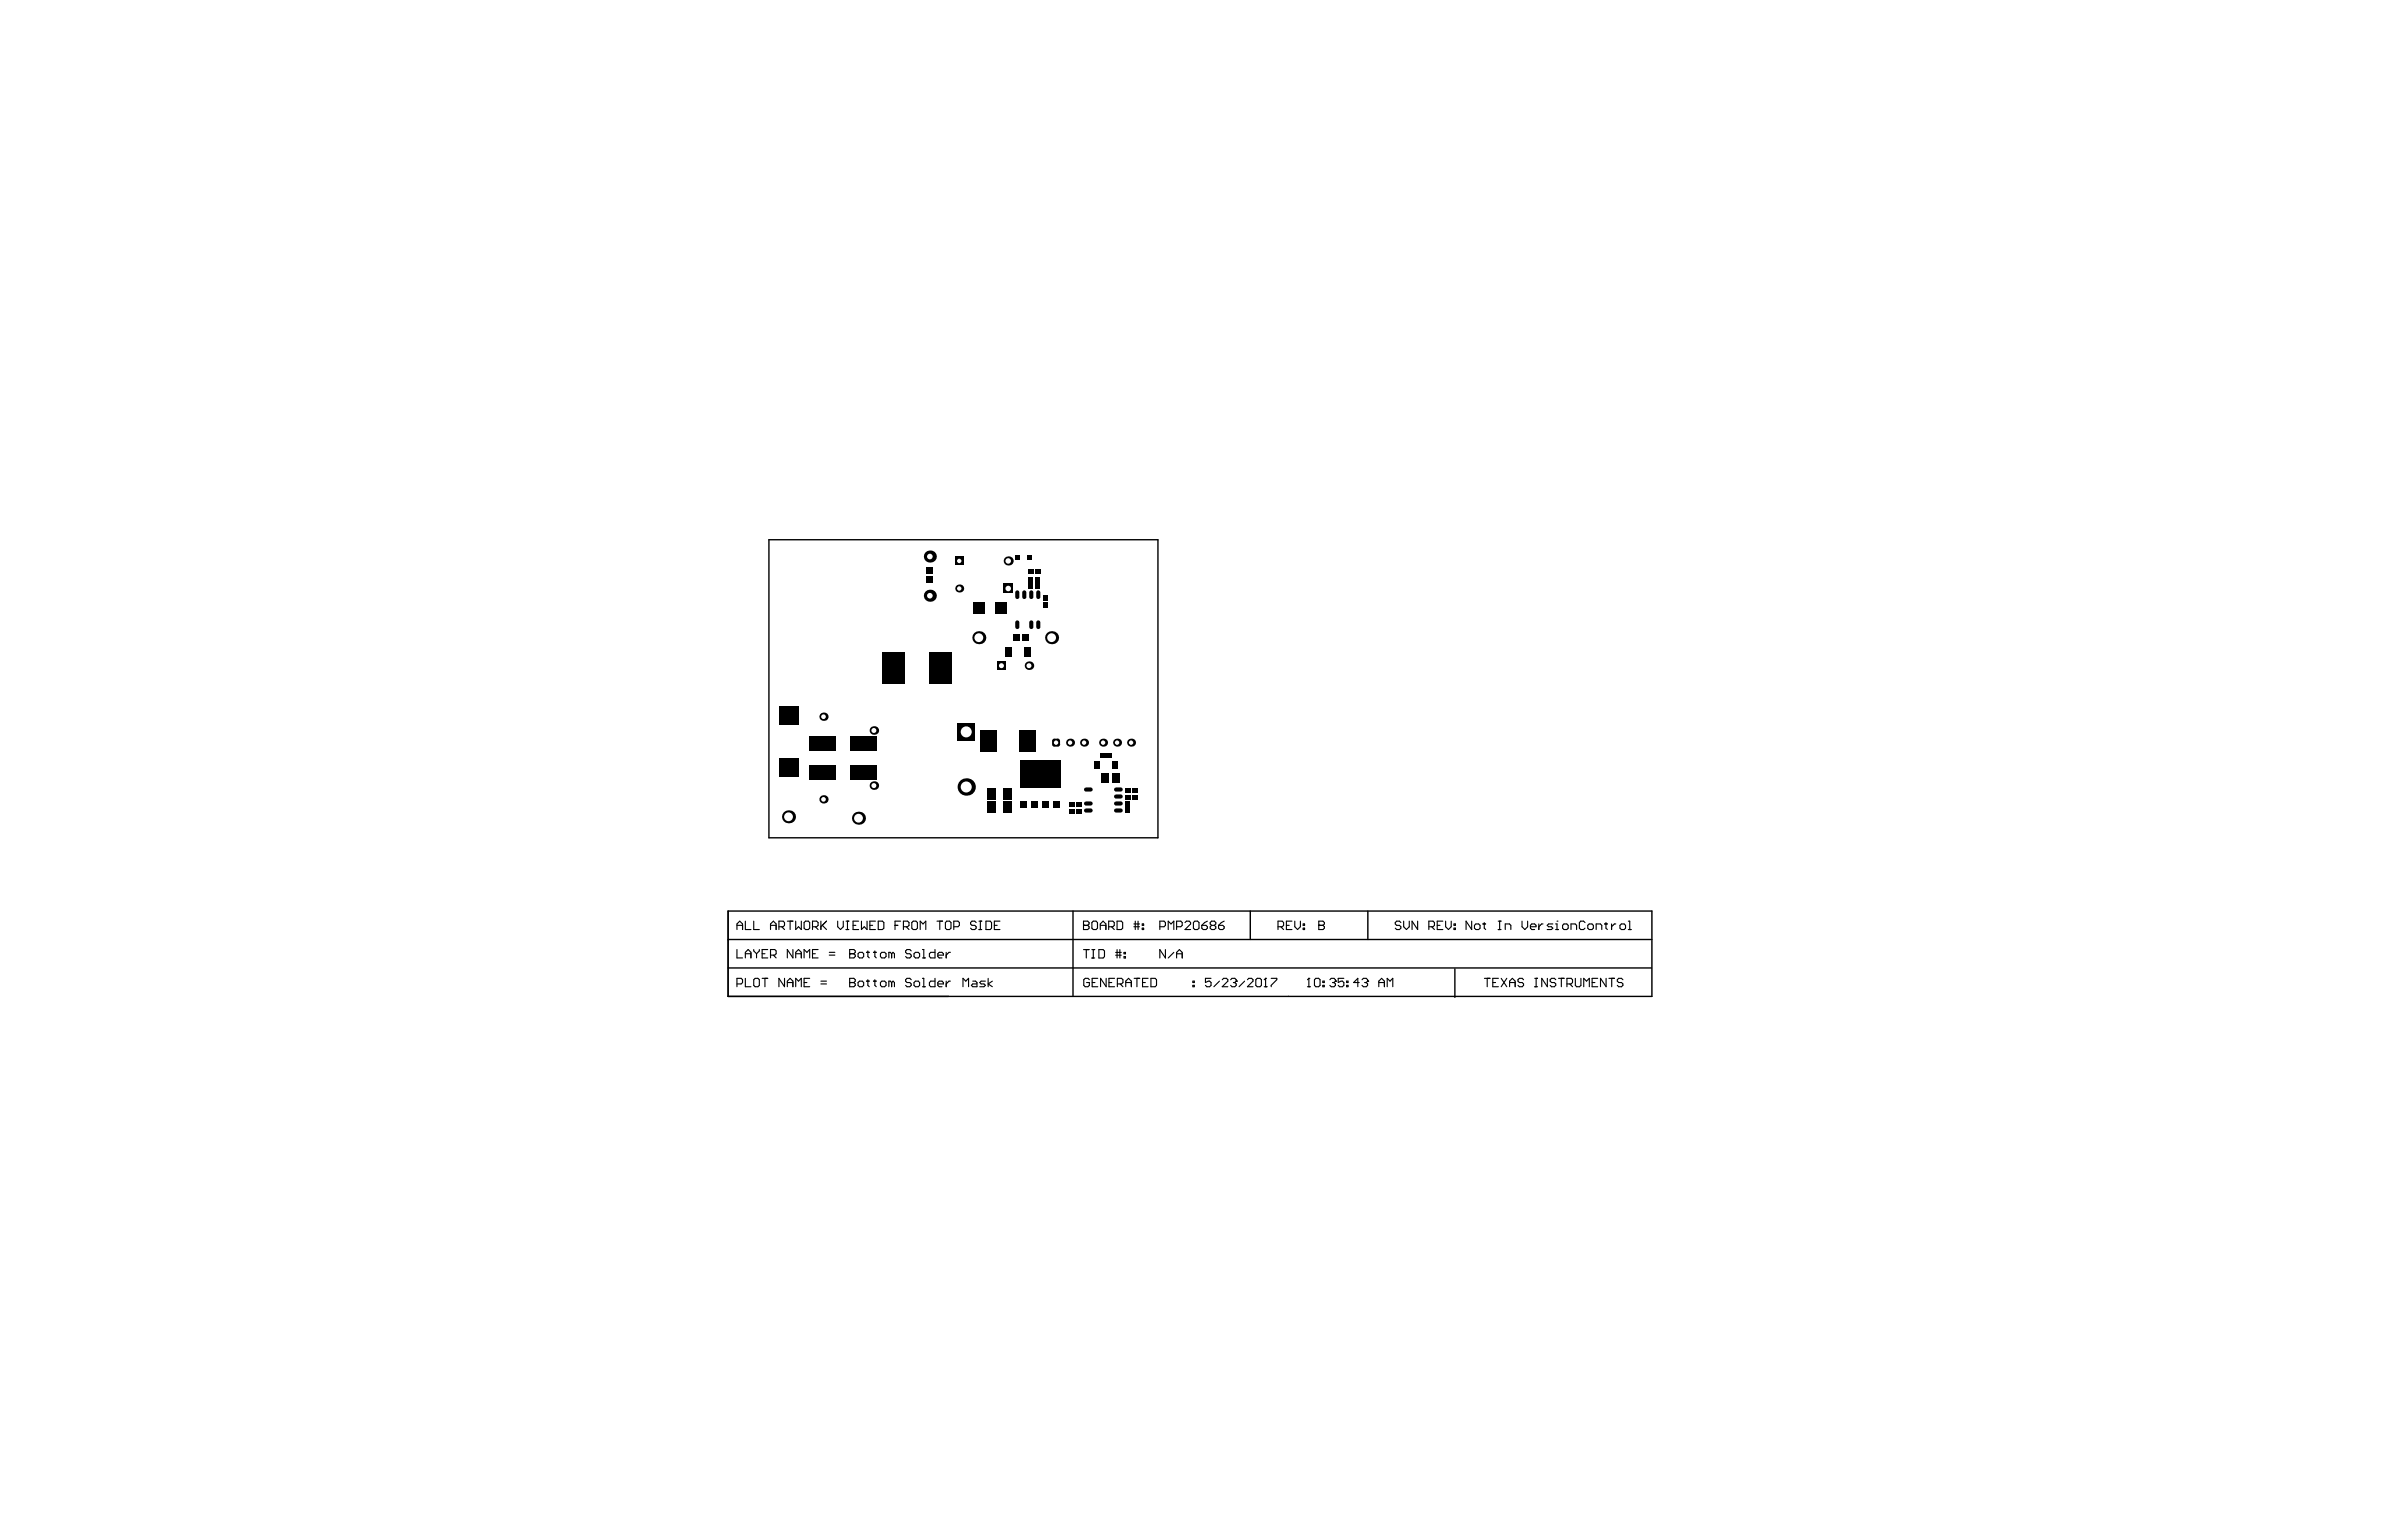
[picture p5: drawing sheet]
<svg xmlns="http://www.w3.org/2000/svg" width="432mm" height="279mm" viewBox="0 0 432 279" stroke-linecap="round" stroke-linejoin="round" font-family="sans-serif">
<path d="M139.4 97.9h70.5v54h-70.5zM132 165.2v15.5h167.5v-15.5h-167.5v15.5M132 175.5h167.4M132 170.3h167.5M194.5 165.2v15.5M226.6 165.2v5.1M248 165.2v5.1M263.7 175.7v5.1" fill="none" stroke="#000" stroke-width=".25"/>
<g fill="none" stroke="#000" stroke-width=".2">
<path d="M133.6 167.8h1M133.6 168.5v-1l.5-.5 .5 .5v1M133.6 172.2v1.5h1M133.6 178.4h.8l.2-.2v-.6l-.2-.2h-.8v1.5M135.1 167v1.5h1M135.1 173.7v-1l.5-.5 .5 .5v1M135.1 177.4v1.5h1M135.1 172.9h1M136.6 167v1.5h1M136.6 177.6l.3-.2h.5l.2 .2v1.1l-.2 .2h-.5l-.3-.2zM136.6 172.2v.2l.5 .5M137.1 172.9v.8"/>
<path d="M137.6 172.2v.2l-.5 .5M138.2 177.4h1M138.2 172.9h.5M138.7 177.4v1.5M139.2 172.2h-1v1.5h1M139.7 167.8h1M139.7 173.2h.7l.3-.3v-.5l-.3-.2h-.7v1.5M139.7 168.5v-1l.5-.5 .5 .5v1M140.2 173.2l.5 .5M141.2 168h.8l.2-.2v-.5l-.2-.3h-.8v1.5M141.7 168l.5 .5M142.2 177.4v1.5l-1-1.5v1.5"/>
<path d="M142.7 167h1M142.7 178.9v-1l.5-.5 .5 .5v1M142.7 178.2h1M143.2 167v1.5M143.7 172.2v1.5l-1-1.5v1.5M144.2 167v1.5l.6-.5 .5 .5v-1.5M144.2 173.7v-1l.6-.5 .5 .5v1M144.2 178.9v-1.5l.6 .5 .5-.5v1.5M144.2 172.9h1.1M145.8 178.2h.5M145.8 173.7v-1.5l.5 .5 .5-.5v1.5M146 167h.5l.3 .3v1l-.3 .2h-.5l-.2-.2v-1z"/>
<path d="M146.8 177.4h-1v1.5h1M147.3 168h.7l.3-.2v-.5l-.3-.3h-.7v1.5M147.3 172.9h.5M147.8 168l.5 .5M148.3 172.2h-1v1.5h1M148.8 178.4h1M148.8 177.9h1M148.8 167v1.5M149.1 167.8l.7 .7M149.8 167l-1 1M150.3 173.2h1M150.3 172.7h1"/>
<path d="M151.9 167v1l.5 .5 .5-.5v-1M153.4 168.5h.5M153.4 167h.5M153.6 167v1.5M154 178.2h.1M154 172.9h.1M154 177.4h.8l.2 .2v.3l-.2 .3 .2 .2v.3l-.2 .2h-.8zM154 178.2h.8M154 172.2h.8l.2 .2v.3l-.2 .2 .2 .3v.2l-.2 .3h-.8zM154 172.9h.8M154.6 167.8h.5M155.5 178.2l.3-.3h.5l.3 .3v.5l-.3 .2h-.5l-.3-.2z"/>
<path d="M155.5 172.9l.3-.2h.5l.3 .2v.5l-.3 .3h-.5l-.3-.3zM155.7 167h-1.1v1.5h1.1M156.2 167v1.5l.5-.5 .5 .5v-1.5M157.1 177.9h.5M157.1 172.7h.5M157.3 172.4v1l.3 .3M157.3 177.6v1.1l.3 .2M157.7 167.8h.5M158.3 177.9h.5M158.3 172.7h.5M158.6 172.4v1l.2 .3M158.6 177.6v1.1l.2 .2"/>
<path d="M158.7 167h-1v1.5h1M159.2 167h.8l.2 .3v1l-.2 .2h-.8zM159.6 178.2l.3-.3h.5l.2 .3v.5l-.2 .2h-.5l-.3-.2zM159.6 172.9l.3-.2h.5l.2 .2v.5l-.2 .3h-.5l-.3-.3zM161.6 178.2l-.2-.3h-.3v1M161.6 172.9l-.2-.2h-.3v1M161.6 172.9v.8M161.6 178.2v.7M161.6 178.2l.3-.3 .2 .3v.7M161.6 172.9l.3-.2 .2 .2v.8M162.2 167.8h.6M163.3 167h-1.1v1.5"/>
<path d="M163.8 168h.7l.3-.2v-.5l-.3-.3h-.7v1.5M164.3 168l.5 .5M165.2 177.6l-.3-.2h-.5l-.2 .2v.3l.2 .3h.5l.3 .2v.3l-.3 .2h-.5l-.2-.2M165.2 172.4l-.3-.2h-.5l-.2 .2v.3l.2 .2h.5l.3 .3v.2l-.3 .3h-.5l-.2-.3M165.5 167h.6l.2 .3v1l-.2 .2h-.6l-.2-.2v-1zM165.7 178.2l.2-.3h.6l.2 .3v.5l-.2 .2h-.6l-.2-.2zM165.7 172.9l.2-.2h.6l.2 .2v.5l-.2 .3h-.6l-.2-.3zM166.8 168.5v-1.5l.5 .5 .5-.5v1.5M167.2 177.4h.3v1.5M167.2 178.9h.5M167.2 173.7h.5M167.2 172.2h.3v1.5"/>
<path d="M169.5 177.4v1.5h-.8l-.2-.2v-.5l.2-.3h.8M169.5 172.2v1.5h-.8l-.2-.3v-.5l.2-.2h.8M169.9 167h1M170 178.4h1v-.2l-.2-.3h-.5l-.3 .3v.5l.3 .2h.5M170 173.2h1v-.3l-.2-.2h-.5l-.3 .2v.5l.3 .3h.5M170.4 167v1.5M171.4 167.3l.2-.3h.5l.3 .3v1l-.3 .2h-.5l-.2-.2zM171.5 172.7v1M171.5 177.9v1M172.3 177.9h-.3l-.5 .5M172.3 172.7h-.3l-.5 .5M172.9 168h.8l.2-.2v-.5l-.2-.3h-.8v1.5"/>
<path d="M174.6 178.9v-1.5l.5 .5 .5-.5v1.5M176.3 177.9h.5l.3 .3v.7h-.8l-.2-.2 .2-.3h.8M177 167.3l-.3-.3h-.5l-.3 .3v.2l.3 .3h.5l.3 .2v.3l-.3 .2h-.5l-.3-.2M177.5 168.5h.5M177.5 167h.5M177.7 167v1.5M178.6 177.9h-.7l-.3 .3 .3 .2h.5l.2 .3-.2 .2h-.8M178.7 167h.8l.2 .3v1l-.2 .2h-.8zM179.1 177.4v1.5M179.9 177.9l-.8 .5 .8 .5M180.3 167.8h.5M181.3 167h-1v1.5h1"/>
<path d="M196.4 167.8h.1M196.4 167h.8l.2 .3v.2l-.2 .3 .2 .2v.3l-.2 .2h-.8zM196.4 167.8h.8M196.4 172.2h1M196.9 172.2v1.5M197.5 177.6l-.3-.2h-.5l-.2 .2v1.1l.2 .2h.5l.3-.2v-.5h-.5M197.9 167.3l.3-.3h.5l.2 .3v1l-.2 .2h-.5l-.3-.2zM197.9 173.7h.5M197.9 172.2h.5M198 178.2h.5M198.2 172.2v1.5M199 177.4h-1v1.5h1"/>
<path d="M199.2 172.2h.8l.2 .2v1l-.2 .3h-.8zM199.5 167.8h1M199.5 168.5v-1l.5-.5 .5 .5v1M200.5 177.4v1.5l-1-1.5v1.5M201 168h.7l.3-.2v-.5l-.3-.3h-.7v1.5M201 178.2h.5M201.5 168l.5 .5M202 177.4h-1v1.5h1M202.2 172.7h1.1M202.2 173.2h1.1M202.5 167h.8l.2 .3v1l-.2 .2h-.8zM202.5 172.2v1.5"/>
<path d="M202.5 178.4h.8l.3-.2v-.6l-.3-.2h-.8v1.5M203 172.2v1.5M203.1 178.4l.5 .5M203.8 173.4h.2v.3h-.2zM203.8 172.7h.2v.2h-.2zM204.1 178.2h1M204.1 178.9v-1l.5-.5 .5 .5v1M205.5 167.5h1.1M205.5 168h1.1M205.6 177.4h1M205.8 167v1.5M206.1 177.4v1.5"/>
<path d="M206.3 167v1.5M207.1 168.3h.2v.2h-.2zM207.1 167.5h.2v.3h-.2zM207.1 178.2h.5M208.1 177.4h-1v1.5h1M208.6 177.4h.8l.2 .2v1.1l-.2 .2h-.8zM210.2 168h.8l.3-.2v-.5l-.3-.3h-.8v1.5M211.3 172.2v1.5l-1.1-1.5v1.5M211.8 168.5v-1.5l.5 .5 .5-.5v1.5M212.8 172.7l-1 1M213.3 168h.8l.2-.2v-.5l-.2-.3h-.8v1.5M213.3 173.7v-1l.5-.5 .5 .5v1"/>
<path d="M213.3 172.9h1M214.8 167.3l.3-.3h.5l.2 .3v.2l-1 1h1M216.2 178.7h.3v.2h-.3zM216.2 177.9h.3v.3h-.3zM216.3 167.3l.3-.3h.5l.3 .3v1l-.3 .2h-.5l-.3-.2zM217.9 167.8h.7l.3 .2v.3l-.3 .2h-.5l-.2-.2zM218.9 167l-.5 .3-.5 .5M219.5 177.4h-1v.8l.5-.3h.3l.2 .3v.5l-.2 .2h-.5l-.3-.2M219.6 167.8l-.2 .2v.3l.2 .2h.5l.3-.2v-.3l-.3-.2M219.6 167.8l-.2-.3v-.2l.2-.3h.5l.3 .3v.2l-.3 .3M219.6 167.8h.5M220.9 167.8h.8l.2 .2v.3l-.2 .2h-.5l-.3-.2z"/>
<path d="M221.1 177.9l-1.1 1M221.6 177.6l.2-.2h.5l.3 .2v.3l-1 1h1M221.9 167l-.5 .3-.5 .5M223.1 177.6l.2-.2h.5l.3 .2v.3M223.6 178.2h.2M223.8 178.2l.3 .2v.3l-.3 .2h-.5l-.2-.2M224.1 177.9h.1M224.1 177.9l-.3 .3M225.6 177.9l-1 1M226.1 177.6l.3-.2h.5l.2 .2v.3l-1 1h1M227.6 177.6l.3-.2h.5l.3 .2v1.1l-.3 .2h-.5l-.3-.2zM229.2 178.9h.5"/>
<path d="M229.4 177.4h.1M229.4 177.4v1.5M229.4 177.4l-.2 .2M230.4 177.4h1.1v.2l-1.1 1.1v.2M231.7 168h.7l.3-.2v-.5l-.3-.3h-.7v1.5M232.2 168l.5 .5M233.2 167.8h.5M234.2 167h-1v1.5h1M234.7 167v1l.5 .5 .5-.5v-1M236.2 168.3h.3v.2h-.3zM236.2 167.5h.3v.3h-.3zM237 178.9h.5"/>
<path d="M237.3 177.4h.1M237.3 177.4v1.5M237.3 177.4l-.3 .2M238.3 177.6l.2-.2h.5l.3 .2v1.1l-.3 .2h-.5l-.2-.2zM239.1 167.8h.1M239.1 167h.7l.3 .3v.2l-.3 .3 .3 .2v.3l-.3 .2h-.7zM239.1 167.8h.7M239.8 178.7h.3v.2h-.3zM239.8 177.9h.3v.3h-.3zM241.1 177.6l.2-.2h.5l.3 .2v.3M241.6 178.2h.2M241.8 178.2l.3 .2v.3l-.3 .2h-.5l-.2-.2"/>
<path d="M242.1 177.9h.1M242.1 177.9l-.3 .3M243.6 177.4h-1v.8l.5-.3h.3l.2 .3v.5l-.2 .2h-.6l-.2-.2M244.1 178.7h.3v.2h-.3zM244.1 177.9h.3v.3h-.3zM246.4 178.2h-1l.7-.8v1.5M246.9 177.6l.3-.2h.5l.2 .2v.3M247.4 178.2h.3M247.7 178.2l.2 .2v.3l-.2 .2h-.5l-.3-.2M247.9 177.9h.1M247.9 177.9l-.2 .3M249.9 178.2h1.1"/>
<path d="M249.9 178.9v-1l.6-.5 .5 .5v1M251.5 178.9v-1.5l.5 .5 .5-.5v1.5M253.9 167.3l-.2-.3h-.5l-.3 .3v.2l.3 .3h.5l.2 .2v.3l-.2 .2h-.5l-.3-.2M254.5 167v1l.5 .5 .5-.5v-1M257 167v1.5l-1-1.5v1.5M259 168h.8l.2-.2v-.5l-.2-.3h-.8v1.5M259.5 168l.5 .5M260.5 167.8h.5M261.6 167h-1.1v1.5h1.1M262.1 167v1l.5 .5 .5-.5v-1M263.6 168.3h.2v.2h-.2zM263.6 167.5h.2v.3h-.2z"/>
<path d="M266.8 167v1.5l-1-1.5v1.5M267.5 167.5h.5l.3 .3v.5l-.3 .2h-.5l-.2-.2v-.5zM268.8 167.5h.5M269.1 167.3v1l.2 .2M269.1 177.4h1M269.6 177.4v1.5M270.6 178.2h.5M271.6 168.5h.5M271.6 167h.5M271.6 177.4h-1v1.5h1M271.9 167v1.5M272.1 177.4l1 1.5"/>
<path d="M272.9 168.5v-1h.7l.3 .3v.7M273.1 177.4l-1 1.5M273.7 178.2h1M273.7 178.9v-1l.5-.5 .5 .5v1M275.9 167v1l.5 .5 .5-.5v-1M276.2 177.6l-.3-.2h-.5l-.2 .2v.3l.2 .3h.5l.3 .2v.3l-.3 .2h-.5l-.2-.2M277.4 168h1v-.2l-.2-.3h-.5l-.3 .3v.5l.3 .2h.5M278.2 177.4h.5M278.2 178.9h.5M278.5 177.4v1.5M279 167.5v1M279.7 167.5h-.2l-.5 .5"/>
<path d="M280.5 177.4v1.5l-1-1.5v1.5M281.5 167.5h-.8l-.2 .3 .2 .2h.5l.3 .3-.3 .2h-.7M282 168.5h.5M282 167.5h.2v1M282 177.6l-.2-.2h-.5l-.3 .2v.3l.3 .3h.5l.2 .2v.3l-.2 .2h-.5l-.3-.2M282.2 167h.1M282.5 177.4h1M283 177.4v1.5M283.5 167.5h.5l.3 .3v.5l-.3 .2h-.5l-.2-.2v-.5zM284 178.4h.8l.3-.2v-.6l-.3-.2h-.8v1.5M284.6 178.4l.5 .5M284.8 168.5v-1h.7l.3 .3v.7"/>
<path d="M285.6 177.4v1.3l.2 .2h.5l.3-.2v-1.3M287.1 178.9v-1.5l.5 .5 .5-.5v1.5M287.3 167.3l-.2-.3h-.5l-.3 .3v1l.3 .2h.5l.2-.2M288.1 167.5h.5l.2 .3v.5l-.2 .2h-.5l-.3-.2v-.5zM288.6 178.2h.5M289.3 168.5v-1h.8l.3 .3v.7M289.6 177.4h-1v1.5h1M290.9 167.5h.5M291.1 167.3v1l.3 .2M291.1 177.4v1.5l-1-1.5v1.5M291.7 177.4h1M292.1 167.5v1"/>
<path d="M292.2 177.4v1.5M292.9 167.5h-.3l-.5 .5M293.9 167.5h.5l.3 .3v.5l-.3 .2h-.5l-.2-.2v-.5zM294.2 177.6l-.3-.2h-.5l-.2 .2v.3l.2 .3h.5l.3 .2v.3l-.3 .2h-.5l-.2-.2M295.2 168.5h.5M295.2 167h.2v1.5"/>
</g>
<circle cx="149.3" cy="144.9" r=".75" fill="#000"/>
<circle cx="149.3" cy="144.9" r=".42" fill="#fff"/>
<path d="M180.8 119.9h1.5v1.6h-1.5z" fill-rule="evenodd" fill="#000"/>
<circle cx="181.5" cy="120.7" r=".45" fill="#fff"/>
<circle cx="149.3" cy="130" r=".75" fill="#000"/>
<circle cx="149.3" cy="130" r=".42" fill="#fff"/>
<circle cx="194" cy="134.7" r=".73" fill="#000"/>
<circle cx="194" cy="134.7" r=".4" fill="#fff"/>
<circle cx="200" cy="134.7" r=".73" fill="#000"/>
<circle cx="200" cy="134.7" r=".4" fill="#fff"/>
<circle cx="173.9" cy="106.7" r=".73" fill="#000"/>
<circle cx="173.9" cy="106.7" r=".4" fill="#fff"/>
<circle cx="186.5" cy="120.7" r=".78" fill="#000"/>
<circle cx="186.5" cy="120.7" r=".45" fill="#fff"/>
<path d="M181.9 105.9h1.7v1.6h-1.7z" fill-rule="evenodd" fill="#000"/>
<circle cx="182.8" cy="106.7" r=".5" fill="#fff"/>
<circle cx="158.4" cy="142.4" r=".78" fill="#000"/>
<circle cx="158.4" cy="142.4" r=".45" fill="#fff"/>
<circle cx="175.2" cy="142.7" r="1.57" fill="#000"/>
<circle cx="175.2" cy="142.7" r="1" fill="#fff"/>
<path d="M173.2 101h1.4v1.4h-1.4z" fill-rule="evenodd" fill="#000"/>
<circle cx="173.9" cy="101.7" r=".4" fill="#fff"/>
<circle cx="182.8" cy="101.7" r=".83" fill="#000"/>
<circle cx="182.8" cy="101.7" r=".5" fill="#fff"/>
<path d="M191.1 133.9h.7l.4 .4v.7l-.4 .4h-.7l-.4-.4v-.7z" fill-rule="evenodd" fill="#000"/>
<g fill="#000">
<path d="M190.7 134.3h.4zM190.9 134l.2-.1v.4h-.4z"/>
<path d="M191.1 135v.4zM190.7 135h.4v.4l-.2-.1z"/>
<path d="M191.8 135h.4zM191.8 135h.4l-.2 .3-.2 .1z"/>
<path d="M191.8 133.9v.4zM191.8 133.9l.2 .1 .2 .3h-.4z"/>
</g>
<circle cx="191.4" cy="134.7" r=".4" fill="#fff"/>
<circle cx="202.5" cy="134.7" r=".73" fill="#000"/>
<circle cx="202.5" cy="134.7" r=".4" fill="#fff"/>
<circle cx="205" cy="134.7" r=".73" fill="#000"/>
<circle cx="205" cy="134.7" r=".4" fill="#fff"/>
<circle cx="142.9" cy="148.1" r="1.18" fill="#000"/>
<circle cx="142.9" cy="148.1" r=".8" fill="#fff"/>
<circle cx="158.4" cy="132.5" r=".78" fill="#000"/>
<circle cx="158.4" cy="132.5" r=".45" fill="#fff"/>
<circle cx="168.6" cy="100.9" r="1.09" fill="#000"/>
<circle cx="168.6" cy="100.9" r=".51" fill="#fff"/>
<circle cx="168.6" cy="108" r="1.09" fill="#000"/>
<circle cx="168.6" cy="108" r=".51" fill="#fff"/>
<path d="M173.6 131.1h3.1v3.2h-3.1z" fill-rule="evenodd" fill="#000"/>
<circle cx="175.2" cy="132.7" r="1" fill="#fff"/>
<circle cx="177.4" cy="115.6" r="1.18" fill="#000"/>
<circle cx="177.4" cy="115.6" r=".8" fill="#fff"/>
<circle cx="190.6" cy="115.6" r="1.18" fill="#000"/>
<circle cx="190.6" cy="115.6" r=".8" fill="#fff"/>
<circle cx="196.5" cy="134.7" r=".73" fill="#000"/>
<circle cx="196.5" cy="134.7" r=".4" fill="#fff"/>
<circle cx="155.6" cy="148.4" r="1.18" fill="#000"/>
<circle cx="155.6" cy="148.4" r=".8" fill="#fff"/>
<g fill="#000">
<path d="M160 118.4h4.1v5.6h-4.1z" fill-rule="evenodd"/>
<path d="M168 102.8h1.1v1.2h-1.1z" fill-rule="evenodd"/>
<path d="M168 104.4h1.1v1.2h-1.1z" fill-rule="evenodd"/>
<path d="M168.4 118.4h4.2v5.6h-4.2z" fill-rule="evenodd"/>
<path d="M176.4 109.2h2.1v2.2h-2.1z" fill-rule="evenodd"/>
<path d="M180.4 109.2h2.1v2.2h-2.1z" fill-rule="evenodd"/>
<path d="M182.2 117.3h1.3v1.7h-1.3z" fill-rule="evenodd"/>
<path d="M183.7 115.1h1.1v1.1h-1.1z" fill-rule="evenodd"/>
<path d="M184.1 100.8h.7v.7h-.7z" fill-rule="evenodd"/>
<path d="M185.3 115.1h1.1v1.1h-1.1z" fill-rule="evenodd"/>
<path d="M186.3 100.8h.7v.7h-.7z" fill-rule="evenodd"/>
<path d="M186.5 103.3h1v.8h-1z" fill-rule="evenodd"/>
<path d="M185.6 117.3h1.3v1.7h-1.3z" fill-rule="evenodd"/>
<path d="M186.4 105.9h.8v.9h-.8z" fill-rule="evenodd"/>
<path d="M186.4 104.7h.8v.9h-.8z" fill-rule="evenodd"/>
<path d="M187.7 103.3h1v.8h-1z" fill-rule="evenodd"/>
<path d="M187.7 105.9h.8v.9h-.8z" fill-rule="evenodd"/>
<path d="M187.7 104.7h.8v.9h-.8z" fill-rule="evenodd"/>
<path d="M189.2 108h.8v.9h-.8z" fill-rule="evenodd"/>
<path d="M189.2 109.2h.8v.9h-.8z" fill-rule="evenodd"/>
<path d="M141.2 128h3.5v3.4h-3.5z" fill-rule="evenodd"/>
<path d="M141.2 137.4h3.5v3.4h-3.5z" fill-rule="evenodd"/>
<path d="M146.7 133.6h4.9v2.6h-4.9z" fill-rule="evenodd"/>
<path d="M154.1 133.6h4.9v2.6h-4.9z" fill-rule="evenodd"/>
<path d="M177.7 132.4h3v4h-3z" fill-rule="evenodd"/>
<path d="M184.9 132.4h2.9v4h-2.9z" fill-rule="evenodd"/>
<path d="M198.4 138h1v1.4h-1z" fill-rule="evenodd"/>
<path d="M199.4 136.6h1v.7h-1z" fill-rule="evenodd"/>
<path d="M200.6 136.6h1v.7h-1z" fill-rule="evenodd"/>
<path d="M201.6 138h1.1v1.4h-1.1z" fill-rule="evenodd"/>
<path d="M146.7 138.7h4.9v2.6h-4.9z" fill-rule="evenodd"/>
<path d="M154.1 138.7h4.9v2.6h-4.9z" fill-rule="evenodd"/>
<path d="M179.1 143h1.4v2h-1.4z" fill-rule="evenodd"/>
<path d="M179.1 145.3h1.4v2h-1.4z" fill-rule="evenodd"/>
<path d="M182 143h1.4v2h-1.4z" fill-rule="evenodd"/>
<path d="M182 145.3h1.4v2h-1.4z" fill-rule="evenodd"/>
<path d="M185 145.4h1.2v1.1h-1.2z" fill-rule="evenodd"/>
<path d="M187 145.4h1.2v1.1h-1.2z" fill-rule="evenodd"/>
<path d="M189 145.4h1.2v1.1h-1.2z" fill-rule="evenodd"/>
<path d="M191 145.4h1.2v1.1h-1.2z" fill-rule="evenodd"/>
<path d="M184.9 137.9h7.4v4.9h-7.4z" fill-rule="evenodd"/>
<path d="M193.9 146.7h.9v.8h-.9z" fill-rule="evenodd"/>
<path d="M193.9 145.4h.9v.8h-.9z" fill-rule="evenodd"/>
<path d="M195.1 146.7h.9v.8h-.9z" fill-rule="evenodd"/>
<path d="M195.1 145.4h.9v.8h-.9z" fill-rule="evenodd"/>
<path d="M199.6 140.1h1.4v1.8h-1.4z" fill-rule="evenodd"/>
<path d="M201.6 140.1h1.4v1.8h-1.4z" fill-rule="evenodd"/>
<path d="M204 146.4h.7v1h-.7z" fill-rule="evenodd"/>
<path d="M204 145.3h.7v.9h-.7z" fill-rule="evenodd"/>
<path d="M204 144.2h1v.7h-1z" fill-rule="evenodd"/>
<path d="M204 142.9h1v.8h-1z" fill-rule="evenodd"/>
<path d="M205.2 144.2h1v.7h-1z" fill-rule="evenodd"/>
<path d="M205.2 142.9h1v.8h-1z" fill-rule="evenodd"/>
</g>
<g fill="none" stroke="#000" stroke-width=".75">
<path d="M184.4 107.4v.9M184.4 112.8v.9M185.7 107.4v.9M187 107.4v.9M187 112.8v.9M188.2 107.4v.9M188.2 112.8v.9M196.9 147h.8M196.9 145.7h.8M196.9 143.2h.8M202.3 147h.9M202.3 145.7h.9"/>
<path d="M202.3 143.2h.9M202.3 144.4h.9"/>
</g>
</svg>
